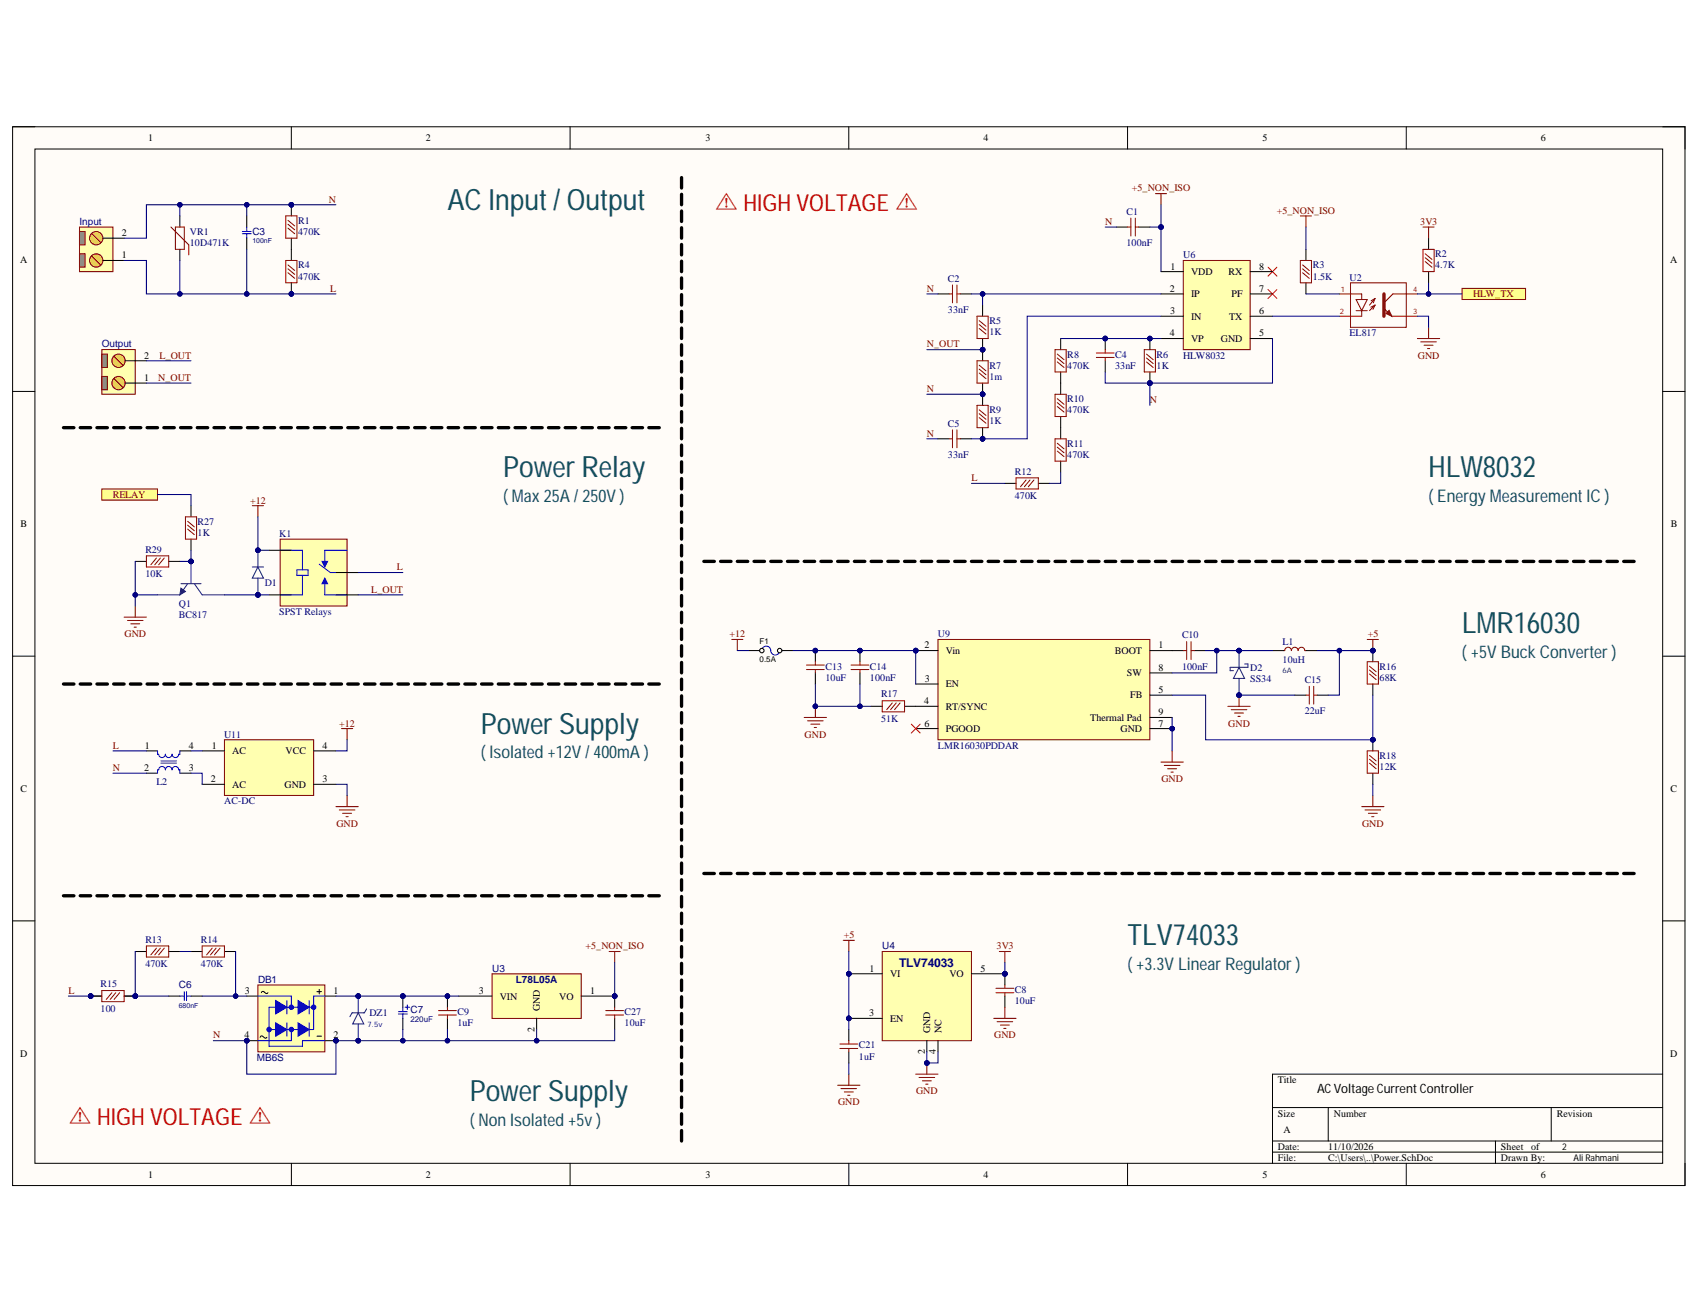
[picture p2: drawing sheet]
<svg xmlns="http://www.w3.org/2000/svg" width="279mm" height="216mm" viewBox="0 0 279 216" stroke-linecap="round" stroke-linejoin="round" font-family="sans-serif">
<defs><g id="words">
<g font-size="4.8" fill="#134f5c">
<text x="73.5" y="34.4">AC Input / Output</text>
<text x="82.7" y="78.4">Power Relay</text>
<text x="234.8" y="78.4">HLW8032</text>
<text x="240.3" y="104">LMR16030</text>
<text x="79" y="120.6">Power Supply</text>
<text x="185.3" y="155.3">TLV74033</text>
<text x="77.2" y="181">Power Supply</text>
</g>
<g font-size="3.8" fill="#f00">
<text x="117.5" y="34.7">⚠ HIGHVOLTAGE⚠</text>
<text x="11.2" y="184.8">⚠ HIGHVOLTAGE⚠</text>
</g>
<g font-size="2.9" fill="#134f5c">
<text x="82.7" y="82.5">( Max 25A / 250V )</text>
<text x="234.8" y="82.5">( Energy Measurement IC )</text>
<text x="240.3" y="108.1">( +5V Buck Converter )</text>
<text x="79" y="124.6">( Isolated +12V / 400mA )</text>
<text x="185.3" y="159.4">( +3.3V Linear Regulator )</text>
<text x="77.2" y="185">( Non Isolated +5v )</text>
</g>
<text font-size="2.1" x="216.5" y="179.6">ACVoltageCurrentController</text>
<text font-size="2" fill="#000080" x="147.8" y="158.8">TLV74033</text>
<g font-size="1.6">
<text x="24.4" y="23.2">1</text>
<text x="70" y="23.2">2</text>
<text x="115.9" y="23.2">3</text>
<text x="161.6" y="23.2">4</text>
<text x="207.5" y="23.2">5</text>
<text x="253.2" y="23.2">6</text>
<text x="20" y="38.8">2</text>
<text x="3.3" y="43.1">A</text>
<text x="20" y="42.4">1</text>
<text x="192.2" y="47.9">2</text>
<text x="192.4" y="44.3">1</text>
<text x="195.7" y="45.2">VDD</text>
<text x="201.9" y="45.2">RX</text>
<text x="207" y="44.3">8</text>
<text x="207" y="47.9">7</text>
<text x="274.5" y="43.1">A</text>
<text x="192.3" y="51.6">3</text>
<text x="195.7" y="48.9">IP</text>
<text x="195.7" y="52.5">IN</text>
<text x="202" y="52.5">TX</text>
<text x="202.4" y="48.9">PF</text>
<text x="207" y="51.6">6</text>
<text x="23.7" y="58.9">2</text>
<text x="192.2" y="55.3">4</text>
<text x="195.7" y="56.2">VP</text>
<text x="200.7" y="56.2">GND</text>
<text x="207" y="55.3">5</text>
<text x="23.7" y="62.6">1</text>
<text x="3.4" y="86.6">B</text>
<text x="274.6" y="86.6">B</text>
<text x="151.9" y="106.5">2</text>
<text x="155.5" y="107.5">Vin</text>
<text x="183.2" y="107.5">BOOT</text>
<text x="190.4" y="106.5">1</text>
<text x="152" y="112">3</text>
<text x="155.5" y="113">EN</text>
<text x="185.2" y="111.1">SW</text>
<text x="190.4" y="110.2">8</text>
<text x="190.4" y="113.9">5</text>
<text x="151.9" y="115.7">4</text>
<text x="151.9" y="119.4">6</text>
<text x="155.5" y="116.6">RT/SYNC</text>
<text x="179.2" y="118.4">Thermal Pad</text>
<text x="185.8" y="114.8">FB</text>
<text x="190.4" y="117.5">9</text>
<text x="190.4" y="119.4">7</text>
<text x="23.8" y="123">1</text>
<text x="31" y="123">4</text>
<text x="34.8" y="123">1</text>
<text x="38.2" y="123.9">AC</text>
<text x="46.9" y="123.9">VCC</text>
<text x="53" y="123">4</text>
<text x="155.5" y="120.3">PGOOD</text>
<text x="184.2" y="120.3">GND</text>
<text x="3.4" y="130.1">C</text>
<text x="23.7" y="126.7">2</text>
<text x="31" y="126.7">3</text>
<text x="34.7" y="128.5">2</text>
<text x="38.2" y="129.4">AC</text>
<text x="46.8" y="129.4">GND</text>
<text x="53" y="128.5">3</text>
<text x="274.6" y="130.1">C</text>
<text x="142.9" y="159.6">1</text>
<text x="146.3" y="160.6">VI</text>
<text x="156" y="160.6">VO</text>
<text x="161.1" y="159.6">5</text>
<text x="40.2" y="163.3">3</text>
<text x="54.8" y="163.3">1</text>
<text x="78.7" y="163.3">3</text>
<text x="82.1" y="164.2">VIN</text>
<text x="88.7" y="166.1" transform="rotate(-90 88.7 166.1)">GND</text>
<text x="91.9" y="164.2">VO</text>
<text x="97" y="163.3">1</text>
<text x="142.9" y="167">3</text>
<text x="146.3" y="167.9">EN</text>
<text x="3.3" y="173.6">D</text>
<text x="40.2" y="170.6">4</text>
<text x="54.8" y="170.6">2</text>
<text x="87.9" y="169.5" transform="rotate(-90 87.9 169.5)">2</text>
<text x="152" y="173.2" transform="rotate(-90 152 173.2)">2</text>
<text x="152.9" y="169.7" transform="rotate(-90 152.9 169.7)">GND</text>
<text x="153.8" y="173.2" transform="rotate(-90 153.8 173.2)">4</text>
<text x="154.7" y="169.7" transform="rotate(-90 154.7 169.7)">NC</text>
<text x="274.5" y="173.6">D</text>
<text x="210" y="178">Title</text>
<text x="210" y="183.5">Size</text>
<text x="219.2" y="183.5">Number</text>
<text x="255.9" y="183.5">Revision</text>
<text x="210" y="189">Date:</text>
<text x="210" y="190.8">File:</text>
<text x="211" y="186.2">A</text>
<text x="218.3" y="189">11/10/2026</text>
<text x="218.3" y="190.8">C:\Users\..\Power.SchDoc</text>
<text x="246.7" y="189">Sheet</text>
<text x="246.7" y="190.8">Drawn By:</text>
<text x="251.6" y="189">of</text>
<text x="24.4" y="193.5">1</text>
<text x="70" y="193.5">2</text>
<text x="115.9" y="193.5">3</text>
<text x="161.6" y="193.5">4</text>
<text x="207.5" y="193.5">5</text>
<text x="253.2" y="193.5">6</text>
</g>
<g font-size="1.6" fill="#800000">
<text x="54" y="33.3">N</text>
<text x="186" y="31.4">+5_NON_ISO</text>
<text x="209.8" y="35.1">+5_NON_ISO</text>
<text x="181.6" y="36.9">N</text>
<text x="233.4" y="36.9">3V3</text>
<text x="54.2" y="47.9">L</text>
<text x="152.3" y="47.9">N</text>
<text x="242.1" y="48.9">HLW_TX</text>
<text x="26.2" y="58.9">L_OUT</text>
<text x="152.3" y="57.1">N_OUT</text>
<text x="233" y="58.9">GND</text>
<text x="26" y="62.6">N_OUT</text>
<text x="152.3" y="64.4">N</text>
<text x="152.3" y="71.8">N</text>
<text x="189" y="66.3">N</text>
<text x="18.6" y="81.8">RELAY</text>
<text x="41.1" y="82.7">+12</text>
<text x="159.6" y="79.1">L</text>
<text x="65.2" y="93.7">L</text>
<text x="61" y="97.4">L_OUT</text>
<text x="20.5" y="104.7">GND</text>
<text x="119.9" y="104.7">+12</text>
<text x="224.8" y="104.7">+5</text>
<text x="55.8" y="119.4">+12</text>
<text x="201.9" y="119.4">GND</text>
<text x="18.6" y="123">L</text>
<text x="132.2" y="121.2">GND</text>
<text x="18.6" y="126.7">N</text>
<text x="190.9" y="128.5">GND</text>
<text x="55.3" y="135.9">GND</text>
<text x="223.9" y="135.9">GND</text>
<text x="96.2" y="156">+5_NON_ISO</text>
<text x="138.7" y="154.1">+5</text>
<text x="163.8" y="156">3V3</text>
<text x="11.2" y="163.3">L</text>
<text x="35" y="170.6">N</text>
<text x="163.4" y="170.6">GND</text>
<text x="150.6" y="179.8">GND</text>
<text x="137.7" y="181.6">GND</text>
</g>
<g font-size="1.6" fill="#000080">
<text x="185.1" y="35.3">C1</text>
<text x="13.1" y="37">Input</text>
<text x="31.2" y="38.6">VR1</text>
<text x="31.2" y="40.4">10D471K</text>
<text x="41.5" y="38.6">C3</text>
<text x="49" y="36.8">R1</text>
<text x="49" y="38.6">470K</text>
<text x="185.1" y="40.4">100nF</text>
<text x="49" y="44.1">R4</text>
<text x="49" y="45.9">470K</text>
<text x="155.8" y="46.3">C2</text>
<text x="194.5" y="42.4">U6</text>
<text x="215.7" y="44.1">R3</text>
<text x="215.7" y="45.9">1.5K</text>
<text x="221.8" y="46.1">U2</text>
<text x="235.9" y="42.3">R2</text>
<text x="235.9" y="44.1">4.7K</text>
<text x="155.8" y="51.4">33nF</text>
<text x="162.6" y="53.2">R5</text>
<text x="16.7" y="57.1">Output</text>
<text x="162.6" y="55.1">1K</text>
<text x="175.4" y="58.7">R8</text>
<text x="183.3" y="58.7">C4</text>
<text x="190.1" y="58.7">R6</text>
<text x="194.5" y="58.9">HLW8032</text>
<text x="221.8" y="55.3">EL817</text>
<text x="162.6" y="60.6">R7</text>
<text x="162.6" y="62.4">1m</text>
<text x="175.4" y="60.6">470K</text>
<text x="183.3" y="60.6">33nF</text>
<text x="190.1" y="60.6">1K</text>
<text x="155.8" y="70.1">C5</text>
<text x="162.6" y="67.9">R9</text>
<text x="162.6" y="69.7">1K</text>
<text x="175.4" y="66.1">R10</text>
<text x="175.4" y="67.9">470K</text>
<text x="155.8" y="75.2">33nF</text>
<text x="166.8" y="78">R12</text>
<text x="175.4" y="73.4">R11</text>
<text x="175.4" y="75.2">470K</text>
<text x="166.8" y="82">470K</text>
<text x="32.5" y="86.2">R27</text>
<text x="32.5" y="88.1">1K</text>
<text x="45.9" y="88.2">K1</text>
<text x="23.9" y="90.8">R29</text>
<text x="23.9" y="94.8">10K</text>
<text x="29.4" y="99.8">Q1</text>
<text x="29.4" y="101.6">BC817</text>
<text x="43.5" y="96.3">D1</text>
<text x="45.9" y="101">SPST Relays</text>
<text x="154.1" y="104.7">U9</text>
<text x="194.3" y="104.9">C10</text>
<text x="210.8" y="106">L1</text>
<text x="135.7" y="110">C13</text>
<text x="135.7" y="111.9">10uF</text>
<text x="143" y="110">C14</text>
<text x="143" y="111.9">100nF</text>
<text x="194.3" y="110">100nF</text>
<text x="205.5" y="110.2">D2</text>
<text x="205.5" y="112">SS34</text>
<text x="210.8" y="108.9">10uH</text>
<text x="214.4" y="112.2">C15</text>
<text x="226.7" y="110">R16</text>
<text x="226.7" y="111.9">68K</text>
<text x="144.8" y="114.6">R17</text>
<text x="144.8" y="118.6">51K</text>
<text x="214.4" y="117.3">22uF</text>
<text x="36.9" y="121.2">U11</text>
<text x="154.1" y="123">LMR16030PDDAR</text>
<text x="226.7" y="124.7">R18</text>
<text x="25.7" y="129">L2</text>
<text x="226.7" y="126.5">12K</text>
<text x="36.9" y="132.2">AC-DC</text>
<text x="23.9" y="154.9">R13</text>
<text x="33" y="154.9">R14</text>
<text x="23.9" y="158.9">470K</text>
<text x="33" y="158.9">470K</text>
<text x="42.4" y="161.5">DB1</text>
<text x="80.9" y="159.6">U3</text>
<text x="84.8" y="161.5">L78L05A</text>
<text x="145" y="156">U4</text>
<text x="16.5" y="162.2">R15</text>
<text x="16.5" y="166.2">100</text>
<text x="29.4" y="162.4">C6</text>
<text x="60.7" y="167">DZ1</text>
<text x="67.5" y="166.4">C7</text>
<text x="75.2" y="166.8">C9</text>
<text x="102.7" y="166.8">C27</text>
<text x="166.8" y="163.1">C8</text>
<text x="166.8" y="165">10uF</text>
<text x="75.2" y="168.6">1uF</text>
<text x="102.7" y="168.6">10uF</text>
<text x="141.2" y="172.3">C21</text>
<text x="42.2" y="174.3">MB6S</text>
<text x="141.2" y="174.1">1uF</text>
</g>
<g font-size="1.5">
<text x="256.8" y="188.9">2</text>
<text x="258.6" y="190.7">Ali Rahmani</text>
</g>
<g font-size="1.3">
<text x="124.8" y="105.9">F1</text>
<text x="124.8" y="108.8">0.5A</text>
</g>
<text font-size="1.3" fill="#000080" x="67.5" y="168">220uF</text>
<g font-size="1.2" fill="#980000">
<text x="220.4" y="48">1</text>
<text x="232.2" y="48">4</text>
<text x="220.2" y="51.6">2</text>
<text x="232.2" y="51.6">3</text>
</g>
<text font-size="1.2" fill="#171c51" x="210.8" y="110.6">6A</text>
<text font-size="1.2" fill="#000080" x="60.4" y="168.8">7.5v</text>
<g font-size="1.1" fill="#000080">
<text x="41.5" y="40">100nF</text>
<text x="29.4" y="165.6">680nF</text>
</g>
</g></defs>
<path d="M2.1 20.8h274.8v174h-274.8z" fill-rule="evenodd" fill="#fffcf8"/>
<path d="M2.1 20.8h274.8v174h-274.8z" fill="none" stroke="#000" stroke-width=".16"/>
<path d="M5.7 24.5h267.6v166.6h-267.6z" fill-rule="evenodd" fill="#fffcf8"/>
<g fill="none" stroke="#000" stroke-width=".16">
<path d="M2.1 20.8h3.6M5.7 24.5h267.6v166.6h-267.6zM47.9 20.8v3.7M93.7 20.8v3.7M139.5 20.8v3.7M185.3 20.8v3.7M231.1 20.8v3.7M273.3 20.8h3.6v3.7M2.1 64.3h3.6M273.3 64.3h3.6M2.1 107.8h3.6M273.3 107.8h3.6"/>
<path d="M2.1 151.3h3.6M273.3 151.3h3.6M273.3 176.5h-64.2v14.6M47.9 191.1v3.7M93.7 191.1v3.7M139.5 191.1v3.7M185.3 191.1v3.7M209.1 182h64.2M209.1 187.5h64.2M209.1 189.3h64.2M218.3 182v5.5M231.1 191.1v3.7"/>
<path d="M245.8 187.5v3.6M254.9 182v5.5M276.9 191.1v3.7"/>
</g>
<path d="M29.6 35.5v1.8M29.6 41v1.8" fill="none" stroke="#000" stroke-width=".17"/>
<path d="M28.1 37.3l2.9 2.9v1.7M28.8 37.3h1.5v3.7h-1.5z" fill="none" stroke="#980000" stroke-width=".17"/>
<path d="M13.1 37.3h5.5v7.3h-5.5z" fill-rule="evenodd" fill="#ffffb0"/>
<path d="M13.1 37.3h5.5v7.3h-5.5z" fill="none" stroke="#800000" stroke-width=".17"/>
<path d="M18.6 39.1h1.8M18.6 42.8h1.8" fill="none" stroke="#000" stroke-width=".17"/>
<circle cx="15.8" cy="39.1" r="1.1" fill="#fc0"/>
<g fill="none" stroke="#800000" stroke-width=".17">
<path d="M15.1 38.4l1.4 1.5"/>
<circle cx="15.8" cy="39.1" r="1.1"/>
</g>
<path d="M16.9 39.1h1.7" fill="none" stroke="#000" stroke-width=".17"/>
<circle cx="15.8" cy="42.8" r="1.1" fill="#fc0"/>
<g fill="none" stroke="#800000" stroke-width=".17">
<path d="M15.1 42.1l1.4 1.4"/>
<circle cx="15.8" cy="42.8" r="1.1"/>
</g>
<path d="M16.9 42.8h1.7" fill="none" stroke="#000" stroke-width=".17"/>
<path d="M13.1 38h.9v2.2h-.9z" fill-rule="evenodd" fill="#a5a069"/>
<path d="M13.1 38h.9v2.2h-.9z" fill="none" stroke="#800000" stroke-width=".17"/>
<path d="M13.1 41.7h.9v2.2h-.9z" fill-rule="evenodd" fill="#a5a069"/>
<path d="M13.1 41.7h.9v2.2h-.9z" fill="none" stroke="#800000" stroke-width=".17"/>
<path d="M16.7 57.4h5.5v7.4h-5.5z" fill-rule="evenodd" fill="#ffffb0"/>
<path d="M16.7 57.4h5.5v7.4h-5.5z" fill="none" stroke="#800000" stroke-width=".17"/>
<path d="M22.2 59.3h1.9M22.2 62.9h1.9" fill="none" stroke="#000" stroke-width=".17"/>
<circle cx="19.5" cy="59.3" r="1.1" fill="#fc0"/>
<g fill="none" stroke="#800000" stroke-width=".17">
<path d="M18.7 58.5l1.5 1.5"/>
<circle cx="19.5" cy="59.3" r="1.1"/>
</g>
<path d="M20.6 59.3h1.6" fill="none" stroke="#000" stroke-width=".17"/>
<circle cx="19.5" cy="62.9" r="1.1" fill="#fc0"/>
<g fill="none" stroke="#800000" stroke-width=".17">
<path d="M18.7 62.2l1.5 1.5"/>
<circle cx="19.5" cy="62.9" r="1.1"/>
</g>
<path d="M20.6 62.9h1.6" fill="none" stroke="#000" stroke-width=".17"/>
<path d="M16.7 58.2h.9v2.2h-.9z" fill-rule="evenodd" fill="#a5a069"/>
<path d="M16.7 58.2h.9v2.2h-.9z" fill="none" stroke="#800000" stroke-width=".17"/>
<path d="M16.7 61.8h.9v2.2h-.9z" fill-rule="evenodd" fill="#a5a069"/>
<path d="M16.7 61.8h.9v2.2h-.9z" fill="none" stroke="#800000" stroke-width=".17"/>
<path d="M154.2 48.3h1.8M157.8 48.3h1.9M154.2 72.1h1.8M157.8 72.1h1.9" fill="none" stroke="#000" stroke-width=".17"/>
<path d="M156 48.3h.5M156.5 46.8v3M157.3 46.8v3M157.3 48.3h.5M156 72.1h.5M156.5 70.6v3M157.3 70.6v3M157.3 72.1h.5" fill="none" stroke="#980000" stroke-width=".17"/>
<circle cx="181.7" cy="55.6" r=".36" fill="#000080"/>
<circle cx="181.7" cy="55.6" r=".36" fill="none" stroke="#000080" stroke-width=".16"/>
<path d="M181.6 55.6v1.9" fill="none" stroke="#000" stroke-width=".17"/>
<circle cx="181.7" cy="55.6" r=".36" fill="#000080"/>
<circle cx="181.7" cy="55.6" r=".36" fill="none" stroke="#000080" stroke-width=".16"/>
<path d="M181.6 59.3v1.8" fill="none" stroke="#000" stroke-width=".17"/>
<path d="M180.2 58.7h2.9M180.2 58h2.9M181.6 57.5v.5M181.6 58.7v.6M222 46.5h9.1v7.3h-9.1zM222 48.3h1.8v.9M222.9 49.2h1.8l-.9 1.8zM222.9 51h1.8M223.8 51v1h-1.8M227.5 50.7l1.1 1.1M231.1 48.3h-2.2l-1.4 1.5" fill="none" stroke="#980000" stroke-width=".17"/>
<path d="M208.4 47.6l1.5 1.4M208.4 43.9l1.5 1.5M209.9 47.6l-1.5 1.4M209.9 43.9l-1.5 1.5" fill="none" stroke="#f00" stroke-width=".16"/>
<path d="M227.5 48.3v3.7" fill="none" stroke="#980000" stroke-width=".55"/>
<path d="M227.8 51.5l.5-.5 .5 1z" fill="#980000"/>
<g fill="none" stroke="#980000" stroke-width=".17">
<path d="M185.3 37.3h.6M185.9 35.8v3M186.6 35.8v3M186.6 37.3h.5M220.1 52h1.9M220.1 48.3h1.9M226 50.1l-.9 .9M226 50.1l-.7 .4M226 50.1l-.4 .7M226 49l-.9 1.1M226 49l-.7 .4M226 49l-.3 .8"/>
<path d="M227.8 51.5l.5-.5 .5 1zM228.7 52h4.3M231.1 48.3h1.9"/>
</g>
<path d="M183.5 37.3h1.8M187.1 37.3h1.9" fill="none" stroke="#000" stroke-width=".17"/>
<circle cx="58.9" cy="171" r=".36" fill="#000080"/>
<circle cx="58.9" cy="171" r=".36" fill="none" stroke="#000080" stroke-width=".16"/>
<circle cx="58.9" cy="163.7" r=".36" fill="#000080"/>
<circle cx="58.9" cy="163.7" r=".36" fill="none" stroke="#000080" stroke-width=".16"/>
<path d="M58.9 168.2v2.8" fill="none" stroke="#1a237e" stroke-width=".17"/>
<circle cx="58.9" cy="171" r=".36" fill="#000080"/>
<circle cx="58.9" cy="171" r=".36" fill="none" stroke="#000080" stroke-width=".16"/>
<path d="M58.9 163.7v2.7" fill="none" stroke="#1a237e" stroke-width=".17"/>
<circle cx="58.9" cy="163.7" r=".36" fill="#000080"/>
<circle cx="58.9" cy="163.7" r=".36" fill="none" stroke="#000080" stroke-width=".16"/>
<path d="M58.9 166.4l.9 1.8h-1.8zM60.3 165.8l-.4 .6h-2l-.4 .7" fill="none" stroke="#1a237e" stroke-width=".17"/>
<circle cx="40.6" cy="171" r=".37" fill="#000080"/>
<circle cx="40.6" cy="171" r=".37" fill="none" stroke="#000080" stroke-width=".16"/>
<circle cx="55.2" cy="171" r=".37" fill="#000080"/>
<circle cx="55.2" cy="171" r=".37" fill="none" stroke="#000080" stroke-width=".16"/>
<path d="M40.6 171h1.8" fill="none" stroke="#000" stroke-width=".17"/>
<circle cx="40.6" cy="171" r=".37" fill="#000080"/>
<circle cx="40.6" cy="171" r=".37" fill="none" stroke="#000080" stroke-width=".16"/>
<path d="M40.6 163.7h1.8M53.4 163.7h1.8M53.4 171h1.8" fill="none" stroke="#000" stroke-width=".17"/>
<circle cx="55.2" cy="171" r=".37" fill="#000080"/>
<circle cx="55.2" cy="171" r=".37" fill="none" stroke="#000080" stroke-width=".16"/>
<path d="M42.4 161.8h11v11h-11z" fill-rule="evenodd" fill="#ffffb0"/>
<path d="M42.4 161.8h11v11h-11z" fill="none" stroke="#800000" stroke-width=".17"/>
<path d="M52.1 170.3h.7M52.1 162.9h.7M52.5 162.6v.7" fill="none" stroke="#000" stroke-width=".17"/>
<path d="M45.3 164.4l1.9 1.1-1.9 1.1z" fill="#00f"/>
<path d="M44.2 165.5h1.1M45.3 164.4l1.9 1.1-1.9 1.1zM47.2 164.4v2.2M47.2 165.5h.7" fill="none" stroke="#00f" stroke-width=".17"/>
<path d="M45.3 168.1l1.9 1.1-1.9 1.1z" fill="#00f"/>
<path d="M44.2 169.2h1.1M45.3 168.1l1.9 1.1-1.9 1.1zM47.2 168.1v2.2M47.2 169.2h.7" fill="none" stroke="#00f" stroke-width=".17"/>
<path d="M49 164.4l1.8 1.1-1.8 1.1z" fill="#00f"/>
<path d="M47.9 165.5h1.1M49 164.4l1.8 1.1-1.8 1.1zM50.8 164.4v2.2M50.8 165.5h.7" fill="none" stroke="#00f" stroke-width=".17"/>
<path d="M49 168.1l1.8 1.1-1.8 1.1z" fill="#00f"/>
<path d="M47.9 169.2h1.1M49 168.1l1.8 1.1-1.8 1.1zM50.8 168.1v2.2M50.8 169.2h.7" fill="none" stroke="#00f" stroke-width=".17"/>
<circle cx="47.9" cy="165.5" r=".37" fill="#00f"/>
<circle cx="47.9" cy="165.5" r=".37" fill="none" stroke="#00f" stroke-width=".17"/>
<circle cx="47.9" cy="169.2" r=".37" fill="#00f"/>
<g fill="none" stroke="#00f" stroke-width=".17">
<path d="M44.2 165.5v3.7M51.5 165.5v3.7"/>
<circle cx="47.9" cy="169.2" r=".37"/>
</g>
<circle cx="44.2" cy="169.2" r=".37" fill="#00f"/>
<circle cx="44.2" cy="169.2" r=".37" fill="none" stroke="#00f" stroke-width=".17"/>
<circle cx="51.5" cy="165.5" r=".37" fill="#00f"/>
<g fill="none" stroke="#00f" stroke-width=".17">
<path d="M42.4 163.7h5.5v1.8M44.2 169.2v2.7h5.5v-.9h3.7M47.9 169.2v1.8h-5.5M53.4 163.7h-1.9v1.8"/>
<circle cx="51.5" cy="165.5" r=".37"/>
</g>
<path d="M42.8 170.4a.42 .42 0 0 1 .4-.2 .42 .42 0 0 1 .3 .3l.2 .1 .2-.2M42.9 163.1a.42 .42 0 0 1 .4-.2 .42 .42 0 0 1 .4 .3l.2 .1 .1-.2" fill="none" stroke="#000" stroke-width=".17"/>
<path d="M41.5 83.1h1.8M42.4 83.1v1.8M56.1 119.7h1.9M57 119.7v1.8" fill="none" stroke="#800000" stroke-width=".17"/>
<circle cx="134" cy="106.9" r=".37" fill="#000080"/>
<circle cx="134" cy="106.9" r=".37" fill="none" stroke="#000080" stroke-width=".16"/>
<path d="M134 106.9v1.8M134 110.6v1.8" fill="none" stroke="#000" stroke-width=".17"/>
<circle cx="134" cy="106.9" r=".37" fill="#000080"/>
<circle cx="134" cy="106.9" r=".37" fill="none" stroke="#000080" stroke-width=".16"/>
<path d="M132.5 109.3h3M132.5 110h3M134 108.7v.6M134 110v.6" fill="none" stroke="#980000" stroke-width=".17"/>
<circle cx="141.3" cy="106.9" r=".37" fill="#000080"/>
<circle cx="141.3" cy="106.9" r=".37" fill="none" stroke="#000080" stroke-width=".16"/>
<path d="M141.3 106.9v1.8" fill="none" stroke="#000" stroke-width=".17"/>
<circle cx="141.3" cy="106.9" r=".37" fill="#000080"/>
<circle cx="141.3" cy="106.9" r=".37" fill="none" stroke="#000080" stroke-width=".16"/>
<g fill="none" stroke="#000" stroke-width=".17">
<path d="M123 106.9h1.8M128.5 106.9h1.8M141.3 110.6v1.8M212.8 114.2h1.8M216.5 114.2h1.8"/>
<circle cx="125.2" cy="106.9" r=".37"/>
<circle cx="128.1" cy="106.9" r=".37"/>
</g>
<path d="M139.9 110h2.9M139.9 109.3h2.9M141.3 108.7v.6M141.3 110v.6M214.6 114.2h.6M215.2 112.8v2.9M215.9 112.8v2.9M215.9 114.2h.6" fill="none" stroke="#980000" stroke-width=".17"/>
<path d="M125.3 106.5a.79 .79 0 0 1 1-.3 .79 .79 0 0 1 .4 1 .73 .73 0 0 0 .7 .4 .73 .73 0 0 0 .6-.3" fill="none" stroke="#00f" stroke-width=".17"/>
<path d="M132.2 117.9h3.6M132.7 118.4h2.6M133.3 119h1.4M133.8 119.5h.4M134 116.1v1.8" fill="none" stroke="#800000" stroke-width=".17"/>
<circle cx="134" cy="116.1" r=".36" fill="#000080"/>
<circle cx="134" cy="116.1" r=".36" fill="none" stroke="#000080" stroke-width=".16"/>
<path d="M192.6 106.9h1.9M196.3 106.9h1.8" fill="none" stroke="#000" stroke-width=".17"/>
<path d="M194.5 106.9h.5M195 105.4v3M195.8 105.4v3M195.8 106.9h.5" fill="none" stroke="#980000" stroke-width=".17"/>
<path d="M190.8 125.2h3.7M191.4 125.8h2.5M191.9 126.3h1.5M192.5 126.9h.3M192.6 123.4v1.8" fill="none" stroke="#800000" stroke-width=".17"/>
<circle cx="203.6" cy="114.2" r=".37" fill="#000080"/>
<circle cx="203.6" cy="114.2" r=".37" fill="none" stroke="#000080" stroke-width=".16"/>
<circle cx="203.6" cy="106.9" r=".37" fill="#000080"/>
<circle cx="203.6" cy="106.9" r=".37" fill="none" stroke="#000080" stroke-width=".16"/>
<path d="M203.6 111.5v2.7" fill="none" stroke="#1a237e" stroke-width=".17"/>
<circle cx="203.6" cy="114.2" r=".37" fill="#000080"/>
<circle cx="203.6" cy="114.2" r=".37" fill="none" stroke="#000080" stroke-width=".16"/>
<path d="M203.6 106.9v2.7" fill="none" stroke="#1a237e" stroke-width=".17"/>
<circle cx="203.6" cy="106.9" r=".37" fill="#000080"/>
<circle cx="203.6" cy="106.9" r=".37" fill="none" stroke="#000080" stroke-width=".16"/>
<path d="M203.6 109.6l1 1.9h-1.9zM204.6 109.1h.5v.5h-2.9v.6h.5" fill="none" stroke="#1a237e" stroke-width=".17"/>
<path d="M201.8 116.1h3.7M202.4 116.6h2.5M202.9 117.2h1.5M203.5 117.7h.3M203.6 114.2v1.9" fill="none" stroke="#800000" stroke-width=".17"/>
<circle cx="203.6" cy="114.2" r=".37" fill="#000080"/>
<circle cx="203.6" cy="114.2" r=".37" fill="none" stroke="#000080" stroke-width=".16"/>
<path d="M211 106.9h.1a.55 .55 0 0 1 .6-.6 .55 .55 0 0 1 .5 .6 .55 .55 0 0 1 .6-.6 .55 .55 0 0 1 .5 .6 .55 .55 0 0 1 .6-.6 .55 .55 0 0 1 .5 .6h.2" fill="none" stroke="#980000" stroke-width=".17"/>
<path d="M209.1 106.9h1.9M214.6 106.9h1.9" fill="none" stroke="#000" stroke-width=".17"/>
<path d="M224.7 105.1h1.8M225.6 105.1v1.8" fill="none" stroke="#800000" stroke-width=".17"/>
<circle cx="225.6" cy="106.9" r=".37" fill="#000080"/>
<circle cx="225.6" cy="106.9" r=".37" fill="none" stroke="#000080" stroke-width=".16"/>
<g fill="none" stroke="#800000" stroke-width=".17">
<path d="M233 55.6h3.6M233.5 56.2h2.6M234.1 56.7h1.4M234.6 57.3h.4M234.8 53.8v1.8M120.3 105.1h1.8M121.2 105.1v1.8M55.2 132.5h3.7M55.8 133.1h2.5M56.3 133.6h1.5M56.9 134.2h.3M57 130.7v1.8"/>
<path d="M164.2 156.3h1.9M165.2 156.3v1.9"/>
</g>
<path d="M240.3 47.4h10.4v1.8h-10.4z" fill-rule="evenodd" fill="#ffff80"/>
<path d="M240.3 47.4h10.4v1.8h-10.4z" fill="none" stroke="#800000" stroke-width=".16"/>
<circle cx="66.2" cy="163.7" r=".36" fill="#000080"/>
<circle cx="66.2" cy="163.7" r=".36" fill="none" stroke="#000080" stroke-width=".16"/>
<path d="M65.5 166.2h1.4M65.5 166.6h1.4M66.2 165.5v.7M66.2 166.6v.7" fill="none" stroke="#00f" stroke-width=".17"/>
<path d="M66.2 163.7v1.8" fill="none" stroke="#000" stroke-width=".17"/>
<circle cx="66.2" cy="163.7" r=".36" fill="#000080"/>
<circle cx="66.2" cy="163.7" r=".36" fill="none" stroke="#000080" stroke-width=".16"/>
<path d="M66.2 167.3v1.9" fill="none" stroke="#000" stroke-width=".17"/>
<path d="M66.6 165.5h.7M66.9 165.1v.8" fill="none" stroke="#00f" stroke-width=".17"/>
<circle cx="165.2" cy="160" r=".37" fill="#000080"/>
<circle cx="165.2" cy="160" r=".37" fill="none" stroke="#000080" stroke-width=".16"/>
<circle cx="139.5" cy="160" r=".37" fill="#000080"/>
<circle cx="139.5" cy="160" r=".37" fill="none" stroke="#000080" stroke-width=".16"/>
<circle cx="139.5" cy="167.3" r=".37" fill="#000080"/>
<circle cx="139.5" cy="167.3" r=".37" fill="none" stroke="#000080" stroke-width=".16"/>
<path d="M145 156.3h14.7v14.7h-14.7z" fill-rule="evenodd" fill="#ffffb0"/>
<path d="M145 156.3h14.7v14.7h-14.7z" fill="none" stroke="#800000" stroke-width=".17"/>
<path d="M159.7 160h5.5" fill="none" stroke="#000" stroke-width=".17"/>
<circle cx="165.2" cy="160" r=".37" fill="#000080"/>
<circle cx="165.2" cy="160" r=".37" fill="none" stroke="#000080" stroke-width=".16"/>
<path d="M139.5 160h5.5" fill="none" stroke="#000" stroke-width=".17"/>
<circle cx="139.5" cy="160" r=".37" fill="#000080"/>
<circle cx="139.5" cy="160" r=".37" fill="none" stroke="#000080" stroke-width=".16"/>
<path d="M139.5 167.3h5.5M152.3 171v1.8M154.2 171v1.8" fill="none" stroke="#000" stroke-width=".17"/>
<circle cx="139.5" cy="167.3" r=".37" fill="#000080"/>
<circle cx="139.5" cy="167.3" r=".37" fill="none" stroke="#000080" stroke-width=".16"/>
<circle cx="165.2" cy="160" r=".37" fill="#000080"/>
<circle cx="165.2" cy="160" r=".37" fill="none" stroke="#000080" stroke-width=".16"/>
<path d="M165.2 160v1.8M165.2 163.7v1.8" fill="none" stroke="#000" stroke-width=".17"/>
<circle cx="165.2" cy="160" r=".37" fill="#000080"/>
<circle cx="165.2" cy="160" r=".37" fill="none" stroke="#000080" stroke-width=".16"/>
<path d="M138 171.5h3M138 172.3h3M139.5 171v.5M139.5 172.3v.5M163.7 162.4h2.9M163.7 163.1h2.9M165.2 161.8v.6M165.2 163.1v.6" fill="none" stroke="#980000" stroke-width=".17"/>
<path d="M139.5 169.2v1.8M139.5 172.8v1.9" fill="none" stroke="#000" stroke-width=".17"/>
<circle cx="31.4" cy="92.2" r=".37" fill="#000080"/>
<circle cx="31.4" cy="92.2" r=".37" fill="none" stroke="#000080" stroke-width=".16"/>
<path d="M31.4 92.2v3.7M33.2 97.7h3.7" fill="none" stroke="#1a237e" stroke-width=".17"/>
<circle cx="31.4" cy="92.2" r=".37" fill="#000080"/>
<circle cx="31.4" cy="92.2" r=".37" fill="none" stroke="#000080" stroke-width=".16"/>
<path d="M29.7 95.9h3.3M30.8 95.9l-1.2 1.8h-3.7M31.9 95.9l1.3 1.8" fill="none" stroke="#1a237e" stroke-width=".17"/>
<path d="M29.7 96.6l.8 .6-.9 .5z" fill="#1a237e"/>
<path d="M29.7 96.6l.8 .6-.9 .5z" fill="none" stroke="#1a237e" stroke-width=".16"/>
<path d="M22.2 99.6v1.8M20.4 101.4h3.7M20.9 101.9h2.6M21.5 102.5h1.5M22 103h.4" fill="none" stroke="#800000" stroke-width=".17"/>
<path d="M16.7 80.3h9.2v1.9h-9.2z" fill-rule="evenodd" fill="#ffff80"/>
<path d="M16.7 80.3h9.2v1.9h-9.2z" fill="none" stroke="#800000" stroke-width=".16"/>
<circle cx="42.4" cy="97.7" r=".37" fill="#000080"/>
<circle cx="42.4" cy="97.7" r=".37" fill="none" stroke="#000080" stroke-width=".16"/>
<circle cx="42.4" cy="90.4" r=".37" fill="#000080"/>
<circle cx="42.4" cy="90.4" r=".37" fill="none" stroke="#000080" stroke-width=".16"/>
<path d="M42.4 95v2.7" fill="none" stroke="#1a237e" stroke-width=".17"/>
<circle cx="42.4" cy="97.7" r=".37" fill="#000080"/>
<circle cx="42.4" cy="97.7" r=".37" fill="none" stroke="#000080" stroke-width=".16"/>
<path d="M42.4 90.4v2.8" fill="none" stroke="#1a237e" stroke-width=".17"/>
<circle cx="42.4" cy="90.4" r=".37" fill="#000080"/>
<circle cx="42.4" cy="90.4" r=".37" fill="none" stroke="#000080" stroke-width=".16"/>
<path d="M41.5 93.2h1.8M42.4 93.2l.9 1.8h-1.8z" fill="none" stroke="#1a237e" stroke-width=".17"/>
<path d="M36.9 121.5h14.6v9.2h-14.6z" fill-rule="evenodd" fill="#ffffb0"/>
<path d="M36.9 121.5h14.6v9.2h-14.6z" fill="none" stroke="#800000" stroke-width=".17"/>
<path d="M33.2 123.4h3.7M33.2 128.9h3.7M51.5 123.4h3.7M51.5 128.9h3.7" fill="none" stroke="#000" stroke-width=".17"/>
<circle cx="192.6" cy="119.7" r=".37" fill="#000080"/>
<circle cx="192.6" cy="119.7" r=".37" fill="none" stroke="#000080" stroke-width=".16"/>
<circle cx="150.5" cy="106.9" r=".37" fill="#000080"/>
<circle cx="150.5" cy="106.9" r=".37" fill="none" stroke="#000080" stroke-width=".16"/>
<path d="M154.2 105.1h34.8v16.4h-34.8z" fill-rule="evenodd" fill="#ffffb0"/>
<path d="M154.2 105.1h34.8v16.4h-34.8z" fill="none" stroke="#800000" stroke-width=".17"/>
<path d="M189 106.9h3.6M189 110.6h3.6M189 114.2h3.6M189 117.9h3.6M189 119.7h3.6" fill="none" stroke="#000" stroke-width=".17"/>
<circle cx="192.6" cy="119.7" r=".37" fill="#000080"/>
<circle cx="192.6" cy="119.7" r=".37" fill="none" stroke="#000080" stroke-width=".16"/>
<path d="M150.5 106.9h3.7" fill="none" stroke="#000" stroke-width=".17"/>
<circle cx="150.5" cy="106.9" r=".37" fill="#000080"/>
<circle cx="150.5" cy="106.9" r=".37" fill="none" stroke="#000080" stroke-width=".16"/>
<path d="M150.5 112.4h3.7M150.5 116.1h3.7M150.5 119.7h3.7" fill="none" stroke="#000" stroke-width=".17"/>
<path d="M194.5 42.8h11v14.7h-11z" fill-rule="evenodd" fill="#ffffb0"/>
<path d="M194.5 42.8h11v14.7h-11z" fill="none" stroke="#800000" stroke-width=".17"/>
<path d="M190.8 44.6h3.7M190.8 48.3h3.7M190.8 52h3.7M190.8 55.6h3.7M205.5 44.6h3.6M205.5 48.3h3.6M205.5 52h3.6M205.5 55.6h3.6M24.1 123.4h1.8M24.1 127h1.8M29.6 123.4h1.8M29.6 127h1.8" fill="none" stroke="#000" stroke-width=".17"/>
<path d="M25.9 123.4v.5h.2a.55 .55 0 0 0 .5 .6 .55 .55 0 0 0 .6-.6 .55 .55 0 0 0 .5 .6 .55 .55 0 0 0 .6-.6 .55 .55 0 0 0 .5 .6 .55 .55 0 0 0 .6-.6h.2v-.5M25.9 127v-.5h.2a.55 .55 0 0 1 .5-.6 .55 .55 0 0 1 .6 .6 .55 .55 0 0 1 .5-.6 .55 .55 0 0 1 .6 .6 .55 .55 0 0 1 .5-.6 .55 .55 0 0 1 .6 .6h.2v.5" fill="none" stroke="#00f" stroke-width=".17"/>
<path d="M26.4 125.4h2.6M26.4 125h2.6" fill="none" stroke="#03c" stroke-width=".17"/>
<circle cx="101" cy="163.7" r=".36" fill="#000080"/>
<circle cx="101" cy="163.7" r=".36" fill="none" stroke="#000080" stroke-width=".16"/>
<path d="M101 163.7v1.8" fill="none" stroke="#000" stroke-width=".17"/>
<circle cx="101" cy="163.7" r=".36" fill="#000080"/>
<circle cx="101" cy="163.7" r=".36" fill="none" stroke="#000080" stroke-width=".16"/>
<path d="M101 167.3v1.9" fill="none" stroke="#000" stroke-width=".17"/>
<path d="M99.6 166.8h2.9M99.6 166h2.9M101 165.5v.5M101 166.8v.5" fill="none" stroke="#980000" stroke-width=".17"/>
<circle cx="73.5" cy="163.7" r=".36" fill="#000080"/>
<circle cx="73.5" cy="163.7" r=".36" fill="none" stroke="#000080" stroke-width=".16"/>
<path d="M73.5 163.7v1.8" fill="none" stroke="#000" stroke-width=".17"/>
<circle cx="73.5" cy="163.7" r=".36" fill="#000080"/>
<circle cx="73.5" cy="163.7" r=".36" fill="none" stroke="#000080" stroke-width=".16"/>
<path d="M73.5 167.3v1.9" fill="none" stroke="#000" stroke-width=".17"/>
<path d="M72.1 166.8h2.9M72.1 166h2.9M73.5 165.5v.5M73.5 166.8v.5" fill="none" stroke="#980000" stroke-width=".17"/>
<circle cx="101" cy="163.7" r=".36" fill="#000080"/>
<circle cx="101" cy="163.7" r=".36" fill="none" stroke="#000080" stroke-width=".16"/>
<path d="M80.9 160h14.6v7.3h-14.6z" fill-rule="evenodd" fill="#ffffb0"/>
<path d="M80.9 160h14.6v7.3h-14.6z" fill="none" stroke="#800000" stroke-width=".17"/>
<path d="M75.4 163.7h5.5M88.2 167.3v1.9M95.5 163.7h5.5" fill="none" stroke="#000" stroke-width=".17"/>
<circle cx="101" cy="163.7" r=".36" fill="#000080"/>
<circle cx="101" cy="163.7" r=".36" fill="none" stroke="#000080" stroke-width=".16"/>
<path d="M39.8 38.4h1.5M39.8 38h1.5M40.6 37.3v.7M40.6 38.4v.7M29.6 163.7h.7M30.3 162.9v1.5M30.7 162.9v1.5M30.7 163.7h.7" fill="none" stroke="#00f" stroke-width=".17"/>
<path d="M40.6 35.5v1.8M40.6 39.1v1.9M27.7 163.7h1.9M31.4 163.7h1.8" fill="none" stroke="#000" stroke-width=".17"/>
<path d="M46.1 88.6h10.9v11h-10.9z" fill-rule="evenodd" fill="#ffffb0"/>
<path d="M46.1 88.6h10.9v11h-10.9z" fill="none" stroke="#800000" stroke-width=".17"/>
<path d="M46.1 90.4h3.6v3.2M48.8 93.6h1.8v.9h-1.8zM49.7 94.5v3.2h-3.6M52.5 92.7l1.8 1.4h2.7M53.4 95.9v1.8h3.6M57 90.4h-3.6v1.8" fill="none" stroke="#00f" stroke-width=".17"/>
<path d="M53.4 95l.4 .9h-.9z" fill="#00f"/>
<path d="M53.4 95l.4 .9h-.9z" fill="none" stroke="#00f" stroke-width=".17"/>
<path d="M52.9 92.2h.9l-.4 1z" fill="#00f"/>
<path d="M52.9 92.2h.9l-.4 1z" fill="none" stroke="#00f" stroke-width=".17"/>
<path d="M44.2 90.4h3.7M44.2 97.7h3.7M55.2 97.7h3.7M55.2 94.1h3.7" fill="none" stroke="#000" stroke-width=".17"/>
<path d="M189.9 31.8h1.8M190.8 31.8v1.8" fill="none" stroke="#800000" stroke-width=".17"/>
<circle cx="47.9" cy="33.6" r=".37" fill="#000080"/>
<circle cx="47.9" cy="33.6" r=".37" fill="none" stroke="#000080" stroke-width=".16"/>
<path d="M47.9 33.6v1.9" fill="none" stroke="#000" stroke-width=".17"/>
<circle cx="47.9" cy="33.6" r=".37" fill="#000080"/>
<circle cx="47.9" cy="33.6" r=".37" fill="none" stroke="#000080" stroke-width=".16"/>
<path d="M47.9 39.1v1.9" fill="none" stroke="#000" stroke-width=".17"/>
<path d="M47 35.5h1.8v3.6h-1.8zM47.3 37.5l1.1 .9M47.3 36.8l1.1 1M47.3 36.2l1.1 .9" fill="none" stroke="#980000" stroke-width=".17"/>
<circle cx="47.9" cy="48.3" r=".37" fill="#000080"/>
<circle cx="47.9" cy="48.3" r=".37" fill="none" stroke="#000080" stroke-width=".16"/>
<path d="M47.9 41v1.8M47.9 46.5v1.8" fill="none" stroke="#000" stroke-width=".17"/>
<circle cx="47.9" cy="48.3" r=".37" fill="#000080"/>
<circle cx="47.9" cy="48.3" r=".37" fill="none" stroke="#000080" stroke-width=".16"/>
<g fill="none" stroke="#980000" stroke-width=".17">
<path d="M47 42.8h1.8v3.7h-1.8zM47.3 44.8l1.1 .9M47.3 44.2l1.1 .9M47.3 43.5l1.1 .9M173.4 57.5h1.8v3.6h-1.8zM173.8 58.2l1.1 .9M173.8 58.8l1.1 .9M173.8 59.5l1.1 .9M167 78.5h3.7v1.8h-3.7zM168.6 78.9l-.9 1.1M169.3 78.9l-.9 1.1M169.9 78.9l-.9 1.1"/>
<path d="M173.4 64.8h1.8v3.6h-1.8zM173.4 72.1h1.8v3.7h-1.8zM173.8 65.5l1.1 .9M173.8 66.2l1.1 .9M173.8 66.8l1.1 .9M173.8 72.8l1.1 1M173.8 73.5l1.1 .9M173.8 74.1l1.1 .9"/>
</g>
<path d="M174.3 55.6v1.9M165.2 79.4h1.8M170.7 79.4h1.8M174.3 61.1v3.7M174.3 68.4v3.7M174.3 75.8v1.8" fill="none" stroke="#000" stroke-width=".17"/>
<circle cx="189" cy="55.6" r=".37" fill="#000080"/>
<circle cx="189" cy="55.6" r=".37" fill="none" stroke="#000080" stroke-width=".16"/>
<circle cx="189" cy="62.9" r=".37" fill="#000080"/>
<circle cx="189" cy="62.9" r=".37" fill="none" stroke="#000080" stroke-width=".16"/>
<path d="M189 55.6v1.9" fill="none" stroke="#000" stroke-width=".17"/>
<circle cx="189" cy="55.6" r=".37" fill="#000080"/>
<circle cx="189" cy="55.6" r=".37" fill="none" stroke="#000080" stroke-width=".16"/>
<path d="M189 61.1v1.8" fill="none" stroke="#000" stroke-width=".17"/>
<circle cx="189" cy="62.9" r=".37" fill="#000080"/>
<circle cx="189" cy="62.9" r=".37" fill="none" stroke="#000080" stroke-width=".16"/>
<path d="M188.1 57.5h1.8v3.6h-1.8zM188.4 59.5l1.1 .9M188.4 58.8l1.1 .9M188.4 58.2l1.1 .9M213.7 42.8h1.8v3.7h-1.8zM214.1 44.8l1.1 .9M214.1 44.2l1.1 .9M214.1 43.5l1.1 .9M233.9 41h1.8v3.6h-1.8zM234.2 41.7l1.1 .9M234.2 42.3l1.1 1M234.2 43l1.1 .9" fill="none" stroke="#980000" stroke-width=".17"/>
<path d="M234.8 39.1v1.9M214.6 41v1.8M214.6 46.5v1.8M234.8 44.6v1.9" fill="none" stroke="#000" stroke-width=".17"/>
<circle cx="161.5" cy="57.4" r=".37" fill="#000080"/>
<circle cx="161.5" cy="57.4" r=".37" fill="none" stroke="#000080" stroke-width=".16"/>
<path d="M161.5 55.6v1.9" fill="none" stroke="#000" stroke-width=".17"/>
<circle cx="161.5" cy="57.4" r=".37" fill="#000080"/>
<circle cx="161.5" cy="57.4" r=".37" fill="none" stroke="#000080" stroke-width=".16"/>
<path d="M161.5 50.1v1.9" fill="none" stroke="#000" stroke-width=".17"/>
<path d="M160.6 52h1.8v3.6h-1.8zM160.9 52.7l1.1 .9M160.9 53.3l1.1 .9M160.9 54l1.1 .9" fill="none" stroke="#980000" stroke-width=".17"/>
<circle cx="161.5" cy="72.1" r=".37" fill="#000080"/>
<circle cx="161.5" cy="72.1" r=".37" fill="none" stroke="#000080" stroke-width=".16"/>
<circle cx="161.5" cy="64.8" r=".37" fill="#000080"/>
<circle cx="161.5" cy="64.8" r=".37" fill="none" stroke="#000080" stroke-width=".16"/>
<path d="M161.5 70.3v1.8" fill="none" stroke="#000" stroke-width=".17"/>
<circle cx="161.5" cy="72.1" r=".37" fill="#000080"/>
<circle cx="161.5" cy="72.1" r=".37" fill="none" stroke="#000080" stroke-width=".16"/>
<path d="M161.5 64.8v1.8" fill="none" stroke="#000" stroke-width=".17"/>
<circle cx="161.5" cy="64.8" r=".37" fill="#000080"/>
<circle cx="161.5" cy="64.8" r=".37" fill="none" stroke="#000080" stroke-width=".16"/>
<path d="M160.6 66.6h1.8v3.7h-1.8zM160.9 67.3l1.1 1M160.9 68l1.1 .9M160.9 68.6l1.1 .9" fill="none" stroke="#980000" stroke-width=".17"/>
<circle cx="161.5" cy="57.4" r=".37" fill="#000080"/>
<circle cx="161.5" cy="57.4" r=".37" fill="none" stroke="#000080" stroke-width=".16"/>
<circle cx="161.5" cy="64.8" r=".37" fill="#000080"/>
<circle cx="161.5" cy="64.8" r=".37" fill="none" stroke="#000080" stroke-width=".16"/>
<path d="M161.5 57.5v1.8" fill="none" stroke="#000" stroke-width=".17"/>
<circle cx="161.5" cy="57.4" r=".37" fill="#000080"/>
<circle cx="161.5" cy="57.4" r=".37" fill="none" stroke="#000080" stroke-width=".16"/>
<path d="M161.5 62.9v1.9" fill="none" stroke="#000" stroke-width=".17"/>
<circle cx="161.5" cy="64.8" r=".37" fill="#000080"/>
<circle cx="161.5" cy="64.8" r=".37" fill="none" stroke="#000080" stroke-width=".16"/>
<g fill="none" stroke="#980000" stroke-width=".17">
<path d="M160.6 59.3h1.8v3.6h-1.8zM160.9 61.3l1.1 .9M160.9 60.7l1.1 .9M160.9 60l1.1 .9M24.1 91.3h3.6v1.9h-3.6zM25.7 91.7l-.9 1.1M26.4 91.7l-1 1.1M27 91.7l-.9 1.1M30.5 84.9h1.8v3.7h-1.8zM30.8 85.7l1.1 .9M30.8 86.3l1.1 .9M30.8 86.9l1.1 .9"/>
<path d="M145 115.1h3.7v1.9h-3.7zM146.6 115.5l-.9 1.1M147.3 115.5l-.9 1.1M147.9 115.5l-.9 1.1"/>
</g>
<path d="M22.2 92.2h1.9M27.7 92.2h1.9M31.4 83.1v1.8M31.4 88.6v1.8M143.2 116.1h1.8M148.7 116.1h1.8" fill="none" stroke="#000" stroke-width=".17"/>
<circle cx="225.6" cy="106.9" r=".37" fill="#000080"/>
<circle cx="225.6" cy="106.9" r=".37" fill="none" stroke="#000080" stroke-width=".16"/>
<path d="M225.6 106.9v1.8M225.6 112.4v1.8" fill="none" stroke="#000" stroke-width=".17"/>
<circle cx="225.6" cy="106.9" r=".37" fill="#000080"/>
<circle cx="225.6" cy="106.9" r=".37" fill="none" stroke="#000080" stroke-width=".16"/>
<path d="M224.7 108.7h1.8v3.7h-1.8zM225.1 109.5l1.1 .9M225.1 110.1l1.1 .9M225.1 110.7l1.1 1" fill="none" stroke="#980000" stroke-width=".17"/>
<circle cx="225.6" cy="121.5" r=".37" fill="#000080"/>
<circle cx="225.6" cy="121.5" r=".37" fill="none" stroke="#000080" stroke-width=".16"/>
<path d="M225.6 121.5v1.9M225.6 127v1.9" fill="none" stroke="#000" stroke-width=".17"/>
<circle cx="225.6" cy="121.5" r=".37" fill="#000080"/>
<circle cx="225.6" cy="121.5" r=".37" fill="none" stroke="#000080" stroke-width=".16"/>
<path d="M224.7 123.4h1.8v3.6h-1.8zM225.1 124.1l1.1 .9M225.1 124.8l1.1 .9M225.1 125.4l1.1 .9M24.1 155.4h3.6v1.9h-3.6zM25.7 155.8l-.9 1.1M26.4 155.8l-1 1.1M27 155.8l-.9 1.1M33.2 155.4h3.7v1.9h-3.7zM34.9 155.8l-.9 1.1M35.5 155.8l-.9 1.1M36.2 155.8l-1 1.1" fill="none" stroke="#980000" stroke-width=".17"/>
<path d="M22.2 156.3h1.9M27.7 156.3h1.9M31.4 156.3h1.8M36.9 156.3h1.8" fill="none" stroke="#000" stroke-width=".17"/>
<circle cx="22.2" cy="163.7" r=".37" fill="#000080"/>
<circle cx="22.2" cy="163.7" r=".37" fill="none" stroke="#000080" stroke-width=".16"/>
<circle cx="14.9" cy="163.7" r=".37" fill="#000080"/>
<circle cx="14.9" cy="163.7" r=".37" fill="none" stroke="#000080" stroke-width=".16"/>
<circle cx="22.2" cy="163.7" r=".37" fill="#000080"/>
<circle cx="22.2" cy="163.7" r=".37" fill="none" stroke="#000080" stroke-width=".16"/>
<circle cx="14.9" cy="163.7" r=".37" fill="#000080"/>
<circle cx="14.9" cy="163.7" r=".37" fill="none" stroke="#000080" stroke-width=".16"/>
<path d="M20.4 163.7h1.8" fill="none" stroke="#000" stroke-width=".17"/>
<circle cx="22.2" cy="163.7" r=".37" fill="#000080"/>
<circle cx="22.2" cy="163.7" r=".37" fill="none" stroke="#000080" stroke-width=".16"/>
<path d="M14.9 163.7h1.8" fill="none" stroke="#000" stroke-width=".17"/>
<circle cx="14.9" cy="163.7" r=".37" fill="#000080"/>
<circle cx="14.9" cy="163.7" r=".37" fill="none" stroke="#000080" stroke-width=".16"/>
<path d="M20.4 163.7h1.8" fill="none" stroke="#000" stroke-width=".17"/>
<circle cx="22.2" cy="163.7" r=".37" fill="#000080"/>
<circle cx="22.2" cy="163.7" r=".37" fill="none" stroke="#000080" stroke-width=".16"/>
<path d="M14.9 163.7h1.8" fill="none" stroke="#000" stroke-width=".17"/>
<circle cx="14.9" cy="163.7" r=".37" fill="#000080"/>
<circle cx="14.9" cy="163.7" r=".37" fill="none" stroke="#000080" stroke-width=".16"/>
<path d="M16.7 162.8h3.7v1.8h-3.7zM18.4 163.1l-.9 1.1M19 163.1l-.9 1.1M19.7 163.1l-.9 1.1" fill="none" stroke="#980000" stroke-width=".17"/>
<g fill="none" stroke="#800000" stroke-width=".17">
<path d="M233.9 37.3h1.8M234.8 37.3v1.8M223.8 132.5h3.7M224.3 133.1h2.6M224.9 133.6h1.5M225.4 134.2h.4M225.6 130.7v1.8M100.1 156.3h1.8M101 156.3v1.9M138.6 154.5h1.8M139.5 154.5v1.8M137.7 178.3h3.6"/>
<path d="M138.2 178.9h2.6M138.8 179.4h1.4M139.3 180h.4M139.5 176.5v1.8M150.5 176.5h3.7M151 177h2.6M151.6 177.6h1.5M152.1 178.1h.4M152.3 174.7v1.8M163.3 167.3h3.7M163.9 167.9h2.5M164.4 168.4h1.5"/>
<path d="M165 169h.3M165.2 165.5v1.8"/>
</g>
<path d="M149.8 119l1.4 1.4M151.2 119l-1.4 1.4" fill="none" stroke="#f00" stroke-width=".16"/>
<g fill="none" stroke="#000" stroke-width=".55">
<path d="M112 29.2v1.7M112 31.9v1.7M112 34.7v1.7M112 37.4v1.7M112 40.2v1.7M112 42.9v1.7M112 45.7v1.7M112 48.4v1.7M112 51.2v1.7M112 53.9v1.7M112 56.6v1.8M112 59.4v1.7"/>
<path d="M112 62.1v1.8M112 64.9v1.7M112 67.6v1.8M112 70.4v1.7M112 73.1v1.7M112 75.9v1.7M112 78.6v1.7M112 81.4v1.7M112 84.1v1.7M112 86.9v1.7M112 89.6v1.7M112 92.4v1.7"/>
<path d="M112 95.1v1.7M112 97.9v1.7M115.7 92.2h1.7M118.4 92.2h1.7M121.2 92.2h1.7M123.9 92.2h1.7M126.7 92.2h1.7M129.4 92.2h1.7M132.2 92.2h1.7M134.9 92.2h1.7M137.7 92.2h1.7M140.4 92.2h1.7"/>
<path d="M143.2 92.2h1.7M145.9 92.2h1.7M148.7 92.2h1.7M151.4 92.2h1.7M154.2 92.2h1.7M156.9 92.2h1.7M159.7 92.2h1.7M162.4 92.2h1.7M165.2 92.2h1.7M167.9 92.2h1.7M170.7 92.2h1.7M173.4 92.2h1.7"/>
<path d="M176.2 92.2h1.7M178.9 92.2h1.7M181.6 92.2h1.8M184.4 92.2h1.7M187.1 92.2h1.8M189.9 92.2h1.7M192.6 92.2h1.8M195.4 92.2h1.7M198.1 92.2h1.8M200.9 92.2h1.7M203.6 92.2h1.8M206.4 92.2h1.7"/>
<path d="M209.1 92.2h1.8M211.9 92.2h1.7M214.6 92.2h1.7M217.4 92.2h1.7M220.1 92.2h1.7M222.9 92.2h1.7M225.6 92.2h1.8M228.4 92.2h1.7M231.1 92.2h1.7M233.9 92.2h1.7M236.6 92.2h1.7M239.4 92.2h1.7"/>
<path d="M242.1 92.2h1.7M244.9 92.2h1.7M247.6 92.2h1.7M250.4 92.2h1.7M253.1 92.2h1.7M255.9 92.2h1.7M258.6 92.2h1.7M261.4 92.2h1.7M264.1 92.2h1.7M266.9 92.2h1.7M10.4 112.4h1.7M13.2 112.4h1.7"/>
<path d="M15.9 112.4h1.8M18.7 112.4h1.7M21.4 112.4h1.7M24.2 112.4h1.7M26.9 112.4h1.7M29.7 112.4h1.7M32.4 112.4h1.7M35.2 112.4h1.7M37.9 112.4h1.7M40.7 112.4h1.7M43.4 112.4h1.7M46.2 112.4h1.7"/>
<path d="M48.9 112.4h1.7M51.7 112.4h1.7M54.4 112.4h1.7M57.2 112.4h1.7M59.9 112.4h1.7M62.7 112.4h1.7M65.4 112.4h1.7M68.2 112.4h1.7M70.9 112.4h1.7M73.7 112.4h1.7M76.4 112.4h1.7M79.1 112.4h1.8"/>
<path d="M81.9 112.4h1.7M84.6 112.4h1.8M87.4 112.4h1.7M90.1 112.4h1.8M92.9 112.4h1.7M95.6 112.4h1.8M98.4 112.4h1.7M101.1 112.4h1.8M103.9 112.4h1.7M106.6 112.4h1.8M112 100.6v1.7M112 103.3v1.8"/>
<path d="M112 106.1v1.7M112 108.8v1.8M112 111.6v1.7M112 114.3v1.8M112 117.1v1.7M112 119.8v1.7M112 122.6v1.7M112 125.3v1.7M112 128.1v1.7M112 130.8v1.7M112 133.6v1.7M112 136.3v1.7"/>
<path d="M112 139.1v1.7M10.4 147.2h1.7M13.2 147.2h1.7M15.9 147.2h1.8M18.7 147.2h1.7M21.4 147.2h1.7M24.2 147.2h1.7M26.9 147.2h1.7M29.7 147.2h1.7M32.4 147.2h1.7M35.2 147.2h1.7M37.9 147.2h1.7"/>
<path d="M40.7 147.2h1.7M43.4 147.2h1.7M46.2 147.2h1.7M48.9 147.2h1.7M51.7 147.2h1.7M54.4 147.2h1.7M57.2 147.2h1.7M59.9 147.2h1.7M62.7 147.2h1.7M65.4 147.2h1.7M68.2 147.2h1.7M70.9 147.2h1.7"/>
<path d="M73.7 147.2h1.7M76.4 147.2h1.7M79.1 147.2h1.8M81.9 147.2h1.7M84.6 147.2h1.8M87.4 147.2h1.7M90.1 147.2h1.8M92.9 147.2h1.7M95.6 147.2h1.8M98.4 147.2h1.7M101.1 147.2h1.8M103.9 147.2h1.7"/>
<path d="M106.6 147.2h1.8M112 141.8v1.7M112 144.6v1.7M112 147.3v1.7M112 150v1.8M112 152.8v1.7M112 155.5v1.8M112 158.3v1.7M115.7 143.5h1.7M118.4 143.5h1.7M121.2 143.5h1.7M123.9 143.5h1.7"/>
<path d="M126.7 143.5h1.7M129.4 143.5h1.7M132.2 143.5h1.7M134.9 143.5h1.7M137.7 143.5h1.7M140.4 143.5h1.7M143.2 143.5h1.7M145.9 143.5h1.7M148.7 143.5h1.7M151.4 143.5h1.7M154.2 143.5h1.7M156.9 143.5h1.7"/>
<path d="M159.7 143.5h1.7M162.4 143.5h1.7M165.2 143.5h1.7M167.9 143.5h1.7M170.7 143.5h1.7M173.4 143.5h1.7M176.2 143.5h1.7M178.9 143.5h1.7M181.6 143.5h1.8M184.4 143.5h1.7M187.1 143.5h1.8M189.9 143.5h1.7"/>
<path d="M192.6 143.5h1.8M195.4 143.5h1.7M198.1 143.5h1.8M200.9 143.5h1.7M203.6 143.5h1.8M206.4 143.5h1.7M209.1 143.5h1.8M211.9 143.5h1.7M214.6 143.5h1.7M217.4 143.5h1.7M220.1 143.5h1.7M222.9 143.5h1.7"/>
<path d="M225.6 143.5h1.8M228.4 143.5h1.7M231.1 143.5h1.7M233.9 143.5h1.7M236.6 143.5h1.7M239.4 143.5h1.7M242.1 143.5h1.7M244.9 143.5h1.7M247.6 143.5h1.7M250.4 143.5h1.7M253.1 143.5h1.7M255.9 143.5h1.7"/>
<path d="M258.6 143.5h1.7M261.4 143.5h1.7M264.1 143.5h1.7M266.9 143.5h1.7M112 161v1.8M112 163.8v1.7M112 166.5v1.7M112 169.3v1.7M112 172v1.7M112 174.8v1.7M112 177.5v1.7M112 180.3v1.7"/>
<path d="M112 183v1.7M112 185.8v1.7"/>
</g>
<circle cx="152.3" cy="174.7" r=".37" fill="#000080"/>
<circle cx="152.3" cy="174.7" r=".37" fill="none" stroke="#000080" stroke-width=".16"/>
<g fill="none" stroke="#000" stroke-width=".55">
<path d="M10.4 70.3h1.7M13.2 70.3h1.7M15.9 70.3h1.7M18.7 70.3h1.7M21.4 70.3h1.7M24.2 70.3h1.7M26.9 70.3h1.7M29.7 70.3h1.7M32.4 70.3h1.7M35.2 70.3h1.7M37.9 70.3h1.7M40.7 70.3h1.7"/>
<path d="M43.4 70.3h1.7M46.2 70.3h1.7M48.9 70.3h1.7M51.7 70.3h1.7M54.4 70.3h1.7M57.2 70.3h1.7M59.9 70.3h1.7M62.7 70.3h1.7M65.4 70.3h1.7M68.2 70.3h1.7M70.9 70.3h1.7M73.7 70.3h1.7"/>
<path d="M76.4 70.3h1.7M79.1 70.3h1.8M81.9 70.3h1.7M84.6 70.3h1.8M87.4 70.3h1.7M90.1 70.3h1.8M92.9 70.3h1.7M95.6 70.3h1.8M98.4 70.3h1.7M101.1 70.3h1.8M103.9 70.3h1.7M106.6 70.3h1.8"/>
</g>
<path d="M213.7 35.5h1.8M214.6 35.5v1.8" fill="none" stroke="#800000" stroke-width=".17"/>
<path d="M47.9 33.6h-23.8v5.5h-3.7" fill="none" stroke="#000080" stroke-width=".17"/>
<circle cx="47.9" cy="33.6" r=".37" fill="#000080"/>
<circle cx="47.9" cy="33.6" r=".37" fill="none" stroke="#000080" stroke-width=".16"/>
<circle cx="40.6" cy="33.6" r=".37" fill="#000080"/>
<circle cx="40.6" cy="33.6" r=".37" fill="none" stroke="#000080" stroke-width=".16"/>
<circle cx="29.6" cy="33.6" r=".37" fill="#000080"/>
<circle cx="29.6" cy="33.6" r=".37" fill="none" stroke="#000080" stroke-width=".16"/>
<path d="M24.1 59.3h7.3M181.6 55.6h9.2M58.9 97.7h7.3" fill="none" stroke="#000080" stroke-width=".17"/>
<circle cx="181.7" cy="55.6" r=".36" fill="#000080"/>
<circle cx="181.7" cy="55.6" r=".36" fill="none" stroke="#000080" stroke-width=".16"/>
<circle cx="189" cy="55.6" r=".37" fill="#000080"/>
<circle cx="189" cy="55.6" r=".37" fill="none" stroke="#000080" stroke-width=".16"/>
<path d="M181.6 61.1v1.8h7.4" fill="none" stroke="#000080" stroke-width=".17"/>
<circle cx="189" cy="62.9" r=".37" fill="#000080"/>
<circle cx="189" cy="62.9" r=".37" fill="none" stroke="#000080" stroke-width=".16"/>
<path d="M189 62.9v3.7" fill="none" stroke="#000080" stroke-width=".17"/>
<circle cx="189" cy="62.9" r=".37" fill="#000080"/>
<circle cx="189" cy="62.9" r=".37" fill="none" stroke="#000080" stroke-width=".16"/>
<path d="M209.1 55.6v7.3h-20.1" fill="none" stroke="#000080" stroke-width=".17"/>
<circle cx="189" cy="62.9" r=".37" fill="#000080"/>
<circle cx="189" cy="62.9" r=".37" fill="none" stroke="#000080" stroke-width=".16"/>
<path d="M181.6 37.3h1.9M209.1 52h11M35.1 171h5.5" fill="none" stroke="#000080" stroke-width=".17"/>
<circle cx="40.6" cy="171" r=".37" fill="#000080"/>
<circle cx="40.6" cy="171" r=".37" fill="none" stroke="#000080" stroke-width=".16"/>
<path d="M55.2 163.7h3.7" fill="none" stroke="#000080" stroke-width=".17"/>
<circle cx="58.9" cy="163.7" r=".36" fill="#000080"/>
<circle cx="58.9" cy="163.7" r=".36" fill="none" stroke="#000080" stroke-width=".16"/>
<path d="M55.2 171h3.7" fill="none" stroke="#000080" stroke-width=".17"/>
<circle cx="55.2" cy="171" r=".37" fill="#000080"/>
<circle cx="55.2" cy="171" r=".37" fill="none" stroke="#000080" stroke-width=".16"/>
<circle cx="58.9" cy="171" r=".36" fill="#000080"/>
<circle cx="58.9" cy="171" r=".36" fill="none" stroke="#000080" stroke-width=".16"/>
<path d="M58.9 163.7h7.3" fill="none" stroke="#000080" stroke-width=".17"/>
<circle cx="58.9" cy="163.7" r=".36" fill="#000080"/>
<circle cx="58.9" cy="163.7" r=".36" fill="none" stroke="#000080" stroke-width=".16"/>
<circle cx="66.2" cy="163.7" r=".36" fill="#000080"/>
<circle cx="66.2" cy="163.7" r=".36" fill="none" stroke="#000080" stroke-width=".16"/>
<path d="M66.2 169.2v1.8h-7.3" fill="none" stroke="#000080" stroke-width=".17"/>
<circle cx="58.9" cy="171" r=".36" fill="#000080"/>
<circle cx="58.9" cy="171" r=".36" fill="none" stroke="#000080" stroke-width=".16"/>
<circle cx="66.2" cy="171" r=".36" fill="#000080"/>
<circle cx="66.2" cy="171" r=".36" fill="none" stroke="#000080" stroke-width=".16"/>
<path d="M11.2 163.7h3.7" fill="none" stroke="#000080" stroke-width=".17"/>
<circle cx="14.9" cy="163.7" r=".37" fill="#000080"/>
<circle cx="14.9" cy="163.7" r=".37" fill="none" stroke="#000080" stroke-width=".16"/>
<path d="M40.6 171v5.5h14.6v-5.5" fill="none" stroke="#000080" stroke-width=".17"/>
<circle cx="40.6" cy="171" r=".37" fill="#000080"/>
<circle cx="40.6" cy="171" r=".37" fill="none" stroke="#000080" stroke-width=".16"/>
<circle cx="55.2" cy="171" r=".37" fill="#000080"/>
<circle cx="55.2" cy="171" r=".37" fill="none" stroke="#000080" stroke-width=".16"/>
<path d="M42.4 97.7h1.8" fill="none" stroke="#000080" stroke-width=".17"/>
<circle cx="42.4" cy="97.7" r=".37" fill="#000080"/>
<circle cx="42.4" cy="97.7" r=".37" fill="none" stroke="#000080" stroke-width=".16"/>
<path d="M47.9 33.6h7.3" fill="none" stroke="#000080" stroke-width=".17"/>
<circle cx="47.9" cy="33.6" r=".37" fill="#000080"/>
<circle cx="47.9" cy="33.6" r=".37" fill="none" stroke="#000080" stroke-width=".16"/>
<path d="M130.3 106.9h20.2M18.6 123.4h5.5M18.6 127h5.5" fill="none" stroke="#000080" stroke-width=".17"/>
<circle cx="134" cy="106.9" r=".37" fill="#000080"/>
<circle cx="134" cy="106.9" r=".37" fill="none" stroke="#000080" stroke-width=".16"/>
<circle cx="141.3" cy="106.9" r=".37" fill="#000080"/>
<circle cx="141.3" cy="106.9" r=".37" fill="none" stroke="#000080" stroke-width=".16"/>
<circle cx="150.5" cy="106.9" r=".37" fill="#000080"/>
<circle cx="150.5" cy="106.9" r=".37" fill="none" stroke="#000080" stroke-width=".16"/>
<path d="M150.5 106.9v5.5" fill="none" stroke="#000080" stroke-width=".17"/>
<circle cx="150.5" cy="106.9" r=".37" fill="#000080"/>
<circle cx="150.5" cy="106.9" r=".37" fill="none" stroke="#000080" stroke-width=".16"/>
<path d="M134 112.4v3.7" fill="none" stroke="#000080" stroke-width=".17"/>
<circle cx="134" cy="116.1" r=".36" fill="#000080"/>
<circle cx="134" cy="116.1" r=".36" fill="none" stroke="#000080" stroke-width=".16"/>
<path d="M141.3 112.4v3.7h-7.3" fill="none" stroke="#000080" stroke-width=".17"/>
<circle cx="141.3" cy="116.1" r=".36" fill="#000080"/>
<circle cx="141.3" cy="116.1" r=".36" fill="none" stroke="#000080" stroke-width=".16"/>
<circle cx="134" cy="116.1" r=".36" fill="#000080"/>
<circle cx="134" cy="116.1" r=".36" fill="none" stroke="#000080" stroke-width=".16"/>
<path d="M141.3 116.1h1.9" fill="none" stroke="#000080" stroke-width=".17"/>
<circle cx="141.3" cy="116.1" r=".36" fill="#000080"/>
<circle cx="141.3" cy="116.1" r=".36" fill="none" stroke="#000080" stroke-width=".16"/>
<path d="M198.1 106.9h1.9v3.7h-7.4" fill="none" stroke="#000080" stroke-width=".17"/>
<circle cx="200" cy="106.9" r=".37" fill="#000080"/>
<circle cx="200" cy="106.9" r=".37" fill="none" stroke="#000080" stroke-width=".16"/>
<path d="M200 106.9h3.6" fill="none" stroke="#000080" stroke-width=".17"/>
<circle cx="200" cy="106.9" r=".37" fill="#000080"/>
<circle cx="200" cy="106.9" r=".37" fill="none" stroke="#000080" stroke-width=".16"/>
<circle cx="203.6" cy="106.9" r=".37" fill="#000080"/>
<circle cx="203.6" cy="106.9" r=".37" fill="none" stroke="#000080" stroke-width=".16"/>
<path d="M203.6 106.9h5.5" fill="none" stroke="#000080" stroke-width=".17"/>
<circle cx="203.6" cy="106.9" r=".37" fill="#000080"/>
<circle cx="203.6" cy="106.9" r=".37" fill="none" stroke="#000080" stroke-width=".16"/>
<path d="M203.6 114.2h9.2" fill="none" stroke="#000080" stroke-width=".17"/>
<circle cx="203.6" cy="114.2" r=".37" fill="#000080"/>
<circle cx="203.6" cy="114.2" r=".37" fill="none" stroke="#000080" stroke-width=".16"/>
<path d="M192.6 114.2h5.5v7.3h27.5" fill="none" stroke="#000080" stroke-width=".17"/>
<circle cx="225.6" cy="121.5" r=".37" fill="#000080"/>
<circle cx="225.6" cy="121.5" r=".37" fill="none" stroke="#000080" stroke-width=".16"/>
<path d="M225.6 114.2v7.3" fill="none" stroke="#000080" stroke-width=".17"/>
<circle cx="225.6" cy="121.5" r=".37" fill="#000080"/>
<circle cx="225.6" cy="121.5" r=".37" fill="none" stroke="#000080" stroke-width=".16"/>
<path d="M165.2 158.2v1.8" fill="none" stroke="#000080" stroke-width=".17"/>
<circle cx="165.2" cy="160" r=".37" fill="#000080"/>
<circle cx="165.2" cy="160" r=".37" fill="none" stroke="#000080" stroke-width=".16"/>
<path d="M233 52h1.8v1.8M192.6 117.9v5.5" fill="none" stroke="#000080" stroke-width=".17"/>
<circle cx="192.6" cy="119.7" r=".37" fill="#000080"/>
<circle cx="192.6" cy="119.7" r=".37" fill="none" stroke="#000080" stroke-width=".16"/>
<path d="M152.3 48.3h1.9M24.1 62.9h7.3M152.3 72.1h1.9M121.2 106.9h1.8M88.2 169.2v1.8" fill="none" stroke="#000080" stroke-width=".17"/>
<circle cx="88.2" cy="171" r=".37" fill="#000080"/>
<circle cx="88.2" cy="171" r=".37" fill="none" stroke="#000080" stroke-width=".16"/>
<path d="M66.2 163.7h9.2" fill="none" stroke="#000080" stroke-width=".17"/>
<circle cx="73.5" cy="163.7" r=".36" fill="#000080"/>
<circle cx="73.5" cy="163.7" r=".36" fill="none" stroke="#000080" stroke-width=".16"/>
<circle cx="66.2" cy="163.7" r=".36" fill="#000080"/>
<circle cx="66.2" cy="163.7" r=".36" fill="none" stroke="#000080" stroke-width=".16"/>
<path d="M139.5 160v7.3" fill="none" stroke="#000080" stroke-width=".17"/>
<circle cx="139.5" cy="167.3" r=".37" fill="#000080"/>
<circle cx="139.5" cy="167.3" r=".37" fill="none" stroke="#000080" stroke-width=".16"/>
<circle cx="139.5" cy="160" r=".37" fill="#000080"/>
<circle cx="139.5" cy="160" r=".37" fill="none" stroke="#000080" stroke-width=".16"/>
<path d="M139.5 167.3v1.9" fill="none" stroke="#000080" stroke-width=".17"/>
<circle cx="139.5" cy="167.3" r=".37" fill="#000080"/>
<circle cx="139.5" cy="167.3" r=".37" fill="none" stroke="#000080" stroke-width=".16"/>
<path d="M36.9 97.7h5.5" fill="none" stroke="#000080" stroke-width=".17"/>
<circle cx="42.4" cy="97.7" r=".37" fill="#000080"/>
<circle cx="42.4" cy="97.7" r=".37" fill="none" stroke="#000080" stroke-width=".16"/>
<path d="M25.9 97.7h-3.7v1.9" fill="none" stroke="#000080" stroke-width=".17"/>
<circle cx="22.2" cy="97.7" r=".37" fill="#000080"/>
<circle cx="22.2" cy="97.7" r=".37" fill="none" stroke="#000080" stroke-width=".16"/>
<path d="M42.4 84.9v5.5h1.8" fill="none" stroke="#000080" stroke-width=".17"/>
<circle cx="42.4" cy="90.4" r=".37" fill="#000080"/>
<circle cx="42.4" cy="90.4" r=".37" fill="none" stroke="#000080" stroke-width=".16"/>
<path d="M31.4 127h1.8v1.9M31.4 123.4h1.8M55.2 128.9h1.8v1.8M57 121.5v1.9h-1.8M101 169.2v1.8h-34.8" fill="none" stroke="#000080" stroke-width=".17"/>
<circle cx="66.2" cy="171" r=".36" fill="#000080"/>
<circle cx="66.2" cy="171" r=".36" fill="none" stroke="#000080" stroke-width=".16"/>
<circle cx="73.5" cy="171" r=".36" fill="#000080"/>
<circle cx="73.5" cy="171" r=".36" fill="none" stroke="#000080" stroke-width=".16"/>
<circle cx="88.2" cy="171" r=".37" fill="#000080"/>
<circle cx="88.2" cy="171" r=".37" fill="none" stroke="#000080" stroke-width=".16"/>
<path d="M73.5 169.2v1.8" fill="none" stroke="#000080" stroke-width=".17"/>
<circle cx="73.5" cy="171" r=".36" fill="#000080"/>
<circle cx="73.5" cy="171" r=".36" fill="none" stroke="#000080" stroke-width=".16"/>
<path d="M101 158.2v5.5" fill="none" stroke="#000080" stroke-width=".17"/>
<circle cx="101" cy="163.7" r=".36" fill="#000080"/>
<circle cx="101" cy="163.7" r=".36" fill="none" stroke="#000080" stroke-width=".16"/>
<path d="M33.2 163.7h7.4" fill="none" stroke="#000080" stroke-width=".17"/>
<circle cx="38.7" cy="163.7" r=".36" fill="#000080"/>
<circle cx="38.7" cy="163.7" r=".36" fill="none" stroke="#000080" stroke-width=".16"/>
<path d="M29.6 156.3h1.8M38.7 156.3v7.4" fill="none" stroke="#000080" stroke-width=".17"/>
<circle cx="38.7" cy="163.7" r=".36" fill="#000080"/>
<circle cx="38.7" cy="163.7" r=".36" fill="none" stroke="#000080" stroke-width=".16"/>
<path d="M22.2 156.3v7.4" fill="none" stroke="#000080" stroke-width=".17"/>
<circle cx="22.2" cy="163.7" r=".37" fill="#000080"/>
<circle cx="22.2" cy="163.7" r=".37" fill="none" stroke="#000080" stroke-width=".16"/>
<path d="M22.2 163.7h5.5" fill="none" stroke="#000080" stroke-width=".17"/>
<circle cx="22.2" cy="163.7" r=".37" fill="#000080"/>
<circle cx="22.2" cy="163.7" r=".37" fill="none" stroke="#000080" stroke-width=".16"/>
<path d="M174.3 55.6h7.3" fill="none" stroke="#000080" stroke-width=".17"/>
<circle cx="181.7" cy="55.6" r=".36" fill="#000080"/>
<circle cx="181.7" cy="55.6" r=".36" fill="none" stroke="#000080" stroke-width=".16"/>
<path d="M159.7 48.3h31.1M159.7 79.4h5.5M174.3 77.6v1.8h-1.8" fill="none" stroke="#000080" stroke-width=".17"/>
<circle cx="161.5" cy="48.3" r=".36" fill="#000080"/>
<circle cx="161.5" cy="48.3" r=".36" fill="none" stroke="#000080" stroke-width=".16"/>
<path d="M161.5 48.3v1.8" fill="none" stroke="#000080" stroke-width=".17"/>
<circle cx="161.5" cy="48.3" r=".36" fill="#000080"/>
<circle cx="161.5" cy="48.3" r=".36" fill="none" stroke="#000080" stroke-width=".16"/>
<path d="M152.3 57.5h9.2" fill="none" stroke="#000080" stroke-width=".17"/>
<circle cx="161.5" cy="57.4" r=".37" fill="#000080"/>
<circle cx="161.5" cy="57.4" r=".37" fill="none" stroke="#000080" stroke-width=".16"/>
<path d="M159.7 72.1h1.8" fill="none" stroke="#000080" stroke-width=".17"/>
<circle cx="161.5" cy="72.1" r=".37" fill="#000080"/>
<circle cx="161.5" cy="72.1" r=".37" fill="none" stroke="#000080" stroke-width=".16"/>
<path d="M152.3 64.8h9.2" fill="none" stroke="#000080" stroke-width=".17"/>
<circle cx="161.5" cy="64.8" r=".37" fill="#000080"/>
<circle cx="161.5" cy="64.8" r=".37" fill="none" stroke="#000080" stroke-width=".16"/>
<path d="M190.8 52h-22v20.1h-7.3" fill="none" stroke="#000080" stroke-width=".17"/>
<circle cx="161.5" cy="72.1" r=".37" fill="#000080"/>
<circle cx="161.5" cy="72.1" r=".37" fill="none" stroke="#000080" stroke-width=".16"/>
<path d="M25.9 81.3h5.5v1.8M31.4 90.4v1.8" fill="none" stroke="#000080" stroke-width=".17"/>
<circle cx="31.4" cy="92.2" r=".37" fill="#000080"/>
<circle cx="31.4" cy="92.2" r=".37" fill="none" stroke="#000080" stroke-width=".16"/>
<path d="M29.6 92.2h1.8" fill="none" stroke="#000080" stroke-width=".17"/>
<circle cx="31.4" cy="92.2" r=".37" fill="#000080"/>
<circle cx="31.4" cy="92.2" r=".37" fill="none" stroke="#000080" stroke-width=".16"/>
<path d="M22.2 92.2v5.5" fill="none" stroke="#000080" stroke-width=".17"/>
<circle cx="22.2" cy="97.7" r=".37" fill="#000080"/>
<circle cx="22.2" cy="97.7" r=".37" fill="none" stroke="#000080" stroke-width=".16"/>
<path d="M29.6 33.6v1.9M225.6 128.9v1.8" fill="none" stroke="#000080" stroke-width=".17"/>
<circle cx="29.6" cy="33.6" r=".37" fill="#000080"/>
<circle cx="29.6" cy="33.6" r=".37" fill="none" stroke="#000080" stroke-width=".16"/>
<path d="M40.6 33.6v1.9" fill="none" stroke="#000080" stroke-width=".17"/>
<circle cx="40.6" cy="33.6" r=".37" fill="#000080"/>
<circle cx="40.6" cy="33.6" r=".37" fill="none" stroke="#000080" stroke-width=".16"/>
<path d="M29.6 42.8v5.5" fill="none" stroke="#000080" stroke-width=".17"/>
<circle cx="29.6" cy="48.3" r=".37" fill="#000080"/>
<circle cx="29.6" cy="48.3" r=".37" fill="none" stroke="#000080" stroke-width=".16"/>
<path d="M20.4 42.8h3.7v5.5h31.1" fill="none" stroke="#000080" stroke-width=".17"/>
<circle cx="29.6" cy="48.3" r=".37" fill="#000080"/>
<circle cx="29.6" cy="48.3" r=".37" fill="none" stroke="#000080" stroke-width=".16"/>
<circle cx="40.6" cy="48.3" r=".37" fill="#000080"/>
<circle cx="40.6" cy="48.3" r=".37" fill="none" stroke="#000080" stroke-width=".16"/>
<circle cx="47.9" cy="48.3" r=".37" fill="#000080"/>
<circle cx="47.9" cy="48.3" r=".37" fill="none" stroke="#000080" stroke-width=".16"/>
<path d="M40.6 41v7.3" fill="none" stroke="#000080" stroke-width=".17"/>
<circle cx="40.6" cy="48.3" r=".37" fill="#000080"/>
<circle cx="40.6" cy="48.3" r=".37" fill="none" stroke="#000080" stroke-width=".16"/>
<path d="M190.8 33.6v3.7" fill="none" stroke="#000080" stroke-width=".17"/>
<circle cx="190.8" cy="37.3" r=".37" fill="#000080"/>
<circle cx="190.8" cy="37.3" r=".37" fill="none" stroke="#000080" stroke-width=".16"/>
<path d="M190.8 37.3v7.3" fill="none" stroke="#000080" stroke-width=".17"/>
<circle cx="190.8" cy="37.3" r=".37" fill="#000080"/>
<circle cx="190.8" cy="37.3" r=".37" fill="none" stroke="#000080" stroke-width=".16"/>
<path d="M214.6 48.3h5.5M234.8 46.5v1.8" fill="none" stroke="#000080" stroke-width=".17"/>
<circle cx="234.8" cy="48.3" r=".37" fill="#000080"/>
<circle cx="234.8" cy="48.3" r=".37" fill="none" stroke="#000080" stroke-width=".16"/>
<path d="M233 48.3h7.3" fill="none" stroke="#000080" stroke-width=".17"/>
<circle cx="234.8" cy="48.3" r=".37" fill="#000080"/>
<circle cx="234.8" cy="48.3" r=".37" fill="none" stroke="#000080" stroke-width=".16"/>
<path d="M139.5 156.3v3.7" fill="none" stroke="#000080" stroke-width=".17"/>
<circle cx="139.5" cy="160" r=".37" fill="#000080"/>
<circle cx="139.5" cy="160" r=".37" fill="none" stroke="#000080" stroke-width=".16"/>
<path d="M152.3 172.8v1.9" fill="none" stroke="#000080" stroke-width=".17"/>
<circle cx="152.3" cy="174.7" r=".37" fill="#000080"/>
<circle cx="152.3" cy="174.7" r=".37" fill="none" stroke="#000080" stroke-width=".16"/>
<path d="M216.5 106.9h3.6v7.3h-1.8M139.5 174.7v1.8" fill="none" stroke="#000080" stroke-width=".17"/>
<circle cx="220.1" cy="106.9" r=".37" fill="#000080"/>
<circle cx="220.1" cy="106.9" r=".37" fill="none" stroke="#000080" stroke-width=".16"/>
<path d="M220.1 106.9h5.5" fill="none" stroke="#000080" stroke-width=".17"/>
<circle cx="220.1" cy="106.9" r=".37" fill="#000080"/>
<circle cx="220.1" cy="106.9" r=".37" fill="none" stroke="#000080" stroke-width=".16"/>
<circle cx="225.6" cy="106.9" r=".37" fill="#000080"/>
<circle cx="225.6" cy="106.9" r=".37" fill="none" stroke="#000080" stroke-width=".16"/>
<path d="M154.2 172.8v1.9h-1.9" fill="none" stroke="#000080" stroke-width=".17"/>
<circle cx="152.3" cy="174.7" r=".37" fill="#000080"/>
<circle cx="152.3" cy="174.7" r=".37" fill="none" stroke="#000080" stroke-width=".16"/>
<path d="M189 37.3h1.8M214.6 37.3v3.7M58.9 94.1h7.3" fill="none" stroke="#000080" stroke-width=".17"/>
<circle cx="190.8" cy="37.3" r=".37" fill="#000080"/>
<circle cx="190.8" cy="37.3" r=".37" fill="none" stroke="#000080" stroke-width=".16"/>
<use href="#words"/>
</svg>
